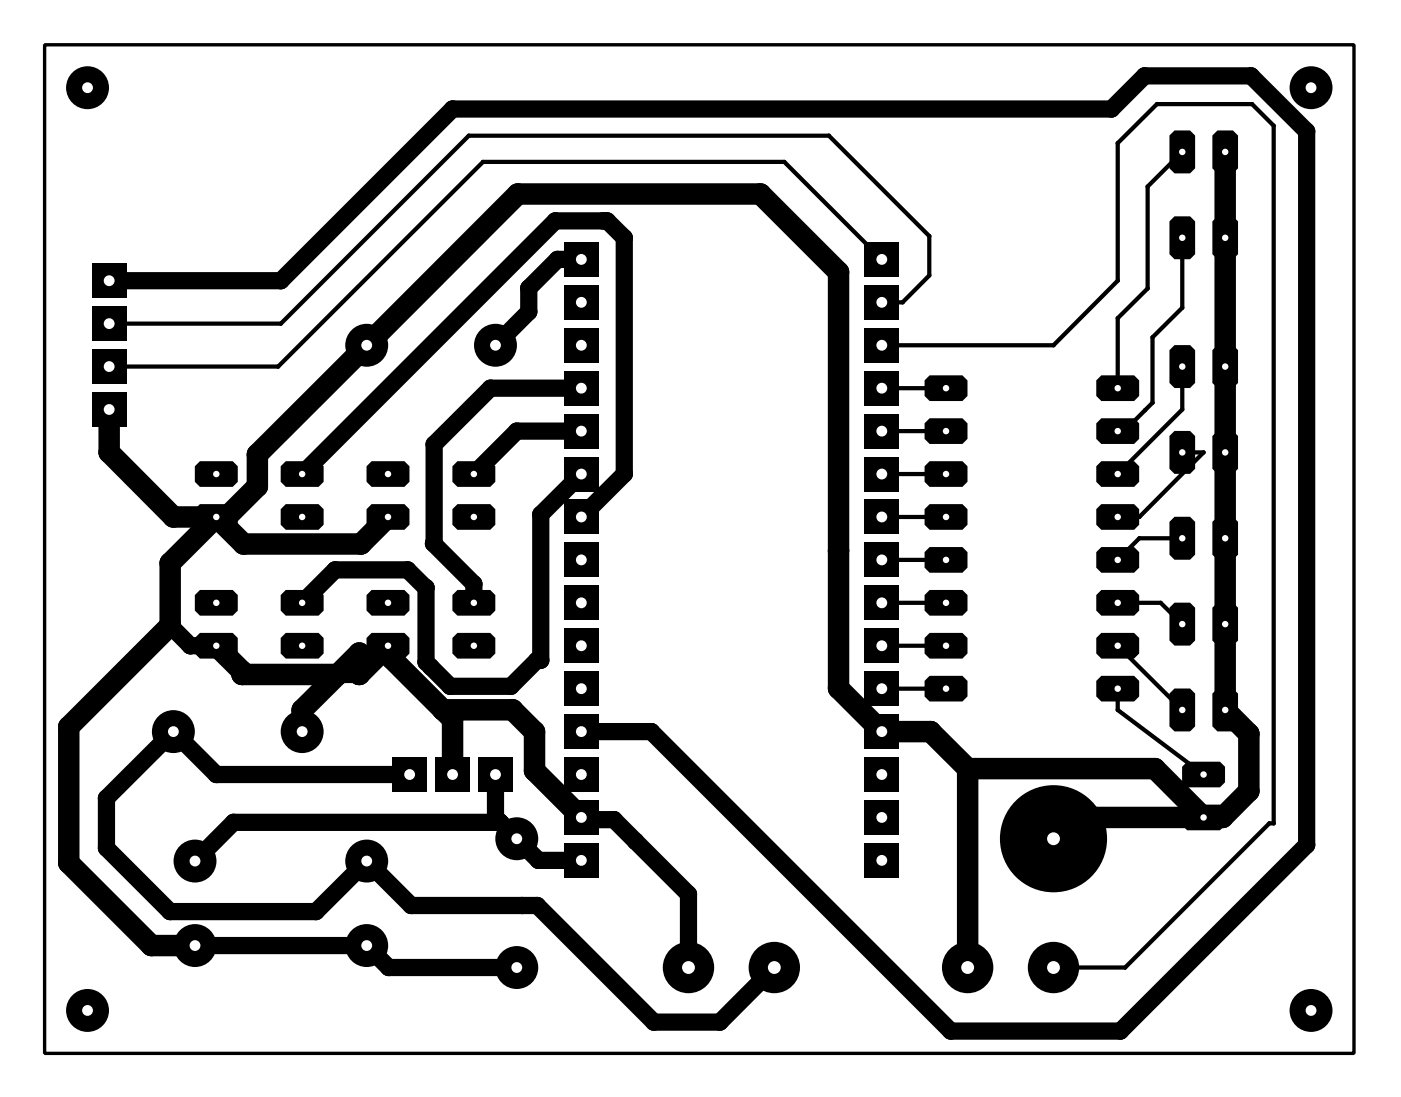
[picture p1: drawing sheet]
<svg xmlns="http://www.w3.org/2000/svg" width="83mm" height="65mm" viewBox="0 0 83 65" stroke-linecap="round" stroke-linejoin="round" font-family="sans-serif">
<g fill="none" stroke="#000" stroke-width=".25">
<path d="M52.2 15.3l-5.8-5.7h-17.8l-12.1 12.1h-10M52.2 17.9h1.2l1.6-1.6v-2.3l-6-6h-21.3l-11.1 11.1h-10.1M70 9l-2.1 2v6.1l-1.8 1.7v4.2M70 14.1v4.1l-1.8 1.8v3.8l-1.7 1.7h-.4M52.2 38.2h3.8M52.2 33.1h3.8M52.2 28h3.8M52.2 23h3.8M52.2 20.4h10.1l3.8-3.8v-8.1l2.4-2.3h5.6l1.3 1.2v41.3h-.3l-8.5 8.5h-3.8l-.5 .5M52.2 25.5h3.8M52.2 30.6h3.8M52.2 35.7h3.8"/>
<path d="M66.1 38.2l3.9 3.8M66.1 35.7h2.6l1.3 1.2M70 21.7v2.5l-3.9 3.8M70 31.8h-2.6l-1.3 1.3M70 26.8h1.2l-3.8 3.8h-1.3M52.2 40.7h3.8M62.3 57.2l.2 .3M66.1 40.7v1.3l5.1 3.8"/>
</g>
<path d="M72.5 9v33l1.4 1.4v3.4l-1.6 1.6h-8.7l-1.3 1.2M6.5 24.2v2.6l3.8 3.8h3.1l1.8-1.8v-1.9l15.4-15.4h14.4l4.6 4.6v24.6l2.6 2.6h2.9l2.2 2.2M12.8 38.2l1.5 1.5v.2h5.7M20 39.9l-2.1 2.1v1.3M23 30.6l-1.6 1.6h-7l-1.6-1.6-2.7 2.7v3.7l-6 6v8.1l4.9 4.8h2.5M23 38.2l-1.7 1.7v-1.3l-1.3 1.3M23.2 39l3 3M26.2 42l.6 .6v3.2M26.2 42h4.1l1.3 1.3v2.3l2.8 2.8M57.3 45.5h11l2.9 2.9M57.3 45.5v11.7" fill="none" stroke="#000" stroke-width="1.3"/>
<g fill="#000">
<circle cx="16.6" cy="16.6" r=".51"/>
<circle cx="16.6" cy="19.1" r=".12"/>
<circle cx="26.8" cy="6.4" r=".51"/>
<circle cx="27.7" cy="8" r=".12"/>
<circle cx="28.6" cy="9.6" r=".12"/>
<circle cx="30.6" cy="11.5" r=".63"/>
<circle cx="31.3" cy="17" r=".51"/>
<circle cx="31.3" cy="18.4" r=".51"/>
<circle cx="32.9" cy="13.1" r=".51"/>
<circle cx="33" cy="15.3" r=".51"/>
<circle cx="35.7" cy="13.1" r=".51"/>
<circle cx="35.9" cy="13.1" r=".51"/>
<circle cx="36.9" cy="14.1" r=".51"/>
<circle cx="45" cy="11.5" r=".63"/>
<circle cx="46.4" cy="9.6" r=".12"/>
<circle cx="49" cy="8" r=".12"/>
<circle cx="49.6" cy="16.1" r=".63"/>
<circle cx="53.4" cy="17.9" r=".12"/>
<circle cx="55" cy="14" r=".12"/>
<circle cx="55" cy="16.3" r=".12"/>
<circle cx="65.8" cy="6.4" r=".51"/>
<circle cx="66.1" cy="18.8" r=".12"/>
<circle cx="66.1" cy="16.6" r=".12"/>
<circle cx="66.1" cy="8.5" r=".12"/>
<circle cx="67.7" cy="4.5" r=".51"/>
<circle cx="67.9" cy="11" r=".12"/>
<circle cx="67.9" cy="17.1" r=".12"/>
<circle cx="68.2" cy="20" r=".12"/>
<circle cx="68.5" cy="6.2" r=".12"/>
<circle cx="70" cy="18.2" r=".12"/>
<circle cx="74" cy="4.5" r=".51"/>
<circle cx="74.1" cy="6.2" r=".12"/>
<circle cx="75.4" cy="7.4" r=".12"/>
<circle cx="77.3" cy="7.8" r=".51"/>
<circle cx="6.5" cy="26.8" r=".63"/>
<circle cx="10.1" cy="37" r=".51"/>
<circle cx="10.1" cy="33.3" r=".63"/>
<circle cx="10.1" cy="37" r=".63"/>
<circle cx="10.3" cy="30.6" r=".63"/>
<circle cx="11.3" cy="38.2" r=".51"/>
<circle cx="13.4" cy="30.6" r=".63"/>
<circle cx="14.3" cy="39.7" r=".63"/>
<circle cx="14.3" cy="39.9" r=".63"/>
<circle cx="14.4" cy="32.2" r=".63"/>
<circle cx="15.2" cy="28.8" r=".63"/>
<circle cx="15.2" cy="26.9" r=".63"/>
<circle cx="16.5" cy="21.7" r=".12"/>
<circle cx="19.8" cy="33.7" r=".51"/>
<circle cx="20" cy="39.9" r=".51"/>
<circle cx="20" cy="39.9" r=".63"/>
<circle cx="21.3" cy="39.9" r=".51"/>
<circle cx="21.3" cy="39.9" r=".63"/>
<circle cx="21.3" cy="38.6" r=".63"/>
<circle cx="21.4" cy="32.2" r=".63"/>
<circle cx="23" cy="38.7" r=".51"/>
<circle cx="23.2" cy="39" r=".51"/>
<circle cx="23.2" cy="39" r=".63"/>
<circle cx="24.1" cy="33.7" r=".51"/>
<circle cx="25.2" cy="34.8" r=".51"/>
<circle cx="25.2" cy="39.2" r=".51"/>
<circle cx="25.5" cy="39.5" r=".51"/>
<circle cx="25.6" cy="32.2" r=".51"/>
<circle cx="25.7" cy="26.3" r=".51"/>
<circle cx="25.7" cy="32.1" r=".51"/>
<circle cx="28" cy="34.5" r=".51"/>
<circle cx="29" cy="23" r=".51"/>
<circle cx="30.6" cy="25.5" r=".51"/>
<circle cx="31.8" cy="39.1" r=".51"/>
<circle cx="32" cy="30.4" r=".51"/>
<circle cx="32" cy="39.1" r=".51"/>
<circle cx="36.9" cy="28" r=".51"/>
<circle cx="49.6" cy="32.6" r=".63"/>
<circle cx="62.3" cy="20.4" r=".12"/>
<circle cx="66.5" cy="25.5" r=".12"/>
<circle cx="67.4" cy="31.8" r=".12"/>
<circle cx="67.4" cy="30.6" r=".12"/>
<circle cx="67.8" cy="24.3" r=".12"/>
<circle cx="68.2" cy="23.8" r=".12"/>
<circle cx="68.7" cy="35.7" r=".12"/>
<circle cx="70" cy="24.2" r=".12"/>
<circle cx="71.2" cy="26.8" r=".12"/>
<circle cx="4.1" cy="43" r=".63"/>
<circle cx="4.1" cy="51.1" r=".63"/>
<circle cx="6.3" cy="47.2" r=".51"/>
<circle cx="6.3" cy="50.2" r=".51"/>
<circle cx="9" cy="56" r=".63"/>
<circle cx="10.1" cy="53.9" r=".51"/>
<circle cx="10.2" cy="43.3" r=".51"/>
<circle cx="12.8" cy="45.8" r=".51"/>
<circle cx="13.8" cy="48.7" r=".51"/>
<circle cx="17.9" cy="42" r=".63"/>
<circle cx="18.7" cy="53.9" r=".51"/>
<circle cx="23" cy="57.2" r=".51"/>
<circle cx="24.3" cy="53.6" r=".51"/>
<circle cx="26.2" cy="42" r=".63"/>
<circle cx="26.6" cy="40.6" r=".51"/>
<circle cx="26.8" cy="42.6" r=".63"/>
<circle cx="29.3" cy="48.4" r=".51"/>
<circle cx="29.6" cy="48.7" r=".51"/>
<circle cx="30.2" cy="40.6" r=".51"/>
<circle cx="30.3" cy="42" r=".63"/>
<circle cx="30.9" cy="53.6" r=".51"/>
<circle cx="31.6" cy="43.3" r=".63"/>
<circle cx="31.6" cy="45.6" r=".63"/>
<circle cx="31.8" cy="53.6" r=".51"/>
<circle cx="31.9" cy="50.9" r=".51"/>
<circle cx="34.5" cy="48.5" r=".51"/>
<circle cx="36.3" cy="48.5" r=".51"/>
<circle cx="37.6" cy="49.8" r=".51"/>
<circle cx="38.5" cy="43.3" r=".51"/>
<circle cx="40.7" cy="52.9" r=".51"/>
<circle cx="49.6" cy="40.7" r=".63"/>
<circle cx="55.1" cy="43.3" r=".63"/>
<circle cx="57.3" cy="45.5" r=".63"/>
<circle cx="62.3" cy="57.7" r=".12"/>
<circle cx="62.5" cy="57.5" r=".12"/>
<circle cx="62.5" cy="57.4" r=".12"/>
<circle cx="62.8" cy="57.2" r=".12"/>
<circle cx="63.6" cy="48.4" r=".63"/>
<circle cx="66.1" cy="42" r=".12"/>
<circle cx="66.6" cy="57.2" r=".12"/>
<circle cx="68.3" cy="45.5" r=".63"/>
<circle cx="72.3" cy="48.4" r=".63"/>
<circle cx="73.9" cy="46.8" r=".63"/>
<circle cx="73.9" cy="43.4" r=".63"/>
<circle cx="75.1" cy="48.7" r=".12"/>
<circle cx="75.4" cy="48.7" r=".12"/>
<circle cx="77.3" cy="50" r=".51"/>
<circle cx="38.7" cy="60.5" r=".51"/>
<circle cx="42.6" cy="60.5" r=".51"/>
<circle cx="56.3" cy="61" r=".51"/>
<circle cx="66.3" cy="61" r=".51"/>
</g>
<g fill="none" stroke="#000" stroke-width="1">
<path d="M6.5 16.6h10.1l10.2-10.2h39l1.9-1.9h6.3l3.3 3.3v42.2l-11 11h-10l-17.8-17.7h-4.1M34.4 15.3h-1.4l-1.7 1.7v1.4l-2 2M10.1 37l1.2 1.2h1.5M17.9 28l15-14.9h3l1 1v13.9l-2.5 2.6M20 39.9h1.3M23 38.2l.2 .8-.2-.3zM34.4 25.5h-3.8l-2.6 2.5M34.4 28l-2.4 2.4v8.7h-.2l-1.6 1.5h-3.6l-1.4-1.4v-4.4l-1.1-1.1h-4.3l-1.9 2M34.4 23h-5.4l-3.3 3.3-.1 5.9 2.4 2.3v1.2M10.2 43.3l-3.9 3.9v3l3.8 3.7h8.6l3-3 2.6 2.7h7.5l6.9 6.9h3.9l3.2-3.3M10.2 43.3h.1M10.3 43.3l2.5 2.5h11.4"/>
<path d="M11.5 55.9h10.2l1.3 1.3h7.6M29.3 45.8v2.6l2.6 2.5h2.5M29.6 48.7h-15.8l-2.3 2.2M34.4 48.4l.1 .1h1.8l4.4 4.4v4.3"/>
</g>
<path d="M33.4 14.3h2v2.1h-2z" fill="#000"/>
<circle cx="34.4" cy="15.3" r=".32" fill="#fff"/>
<path d="M33.4 16.9h2v2h-2z" fill="#000"/>
<circle cx="34.4" cy="17.9" r=".32" fill="#fff"/>
<path d="M33.4 19.4h2v2h-2z" fill="#000"/>
<circle cx="34.4" cy="20.4" r=".32" fill="#fff"/>
<path d="M51.2 14.3h2v2.1h-2z" fill="#000"/>
<circle cx="52.2" cy="15.3" r=".32" fill="#fff"/>
<path d="M51.2 16.9h2v2h-2z" fill="#000"/>
<circle cx="52.2" cy="17.9" r=".32" fill="#fff"/>
<path d="M51.2 19.4h2v2h-2z" fill="#000"/>
<circle cx="52.2" cy="20.4" r=".32" fill="#fff"/>
<path d="M51.2 22h2v2h-2z" fill="#000"/>
<circle cx="52.2" cy="23" r=".32" fill="#fff"/>
<path d="M51.2 24.5h2v2h-2z" fill="#000"/>
<circle cx="52.2" cy="25.5" r=".32" fill="#fff"/>
<path d="M51.2 27h2v2.1h-2z" fill="#000"/>
<circle cx="52.2" cy="28" r=".32" fill="#fff"/>
<path d="M51.2 29.6h2v2h-2z" fill="#000"/>
<circle cx="52.2" cy="30.6" r=".32" fill="#fff"/>
<path d="M51.2 32.1h2v2h-2z" fill="#000"/>
<circle cx="52.2" cy="33.1" r=".32" fill="#fff"/>
<path d="M51.2 34.7h2v2h-2z" fill="#000"/>
<circle cx="52.2" cy="35.7" r=".32" fill="#fff"/>
<path d="M51.2 37.2h2v2h-2z" fill="#000"/>
<circle cx="52.2" cy="38.2" r=".32" fill="#fff"/>
<path d="M51.2 39.7h2v2.1h-2z" fill="#000"/>
<circle cx="52.2" cy="40.7" r=".32" fill="#fff"/>
<path d="M51.2 42.3h2v2h-2z" fill="#000"/>
<circle cx="52.2" cy="43.3" r=".32" fill="#fff"/>
<path d="M51.2 44.8h2v2h-2z" fill="#000"/>
<circle cx="52.2" cy="45.8" r=".32" fill="#fff"/>
<path d="M51.2 47.4h2v2h-2z" fill="#000"/>
<circle cx="52.2" cy="48.4" r=".32" fill="#fff"/>
<path d="M51.2 49.9h2v2h-2z" fill="#000"/>
<circle cx="52.2" cy="50.9" r=".32" fill="#fff"/>
<path d="M33.4 22h2v2h-2z" fill="#000"/>
<circle cx="34.4" cy="23" r=".32" fill="#fff"/>
<path d="M33.4 24.5h2v2h-2z" fill="#000"/>
<circle cx="34.4" cy="25.5" r=".32" fill="#fff"/>
<path d="M33.4 27h2v2.1h-2z" fill="#000"/>
<circle cx="34.4" cy="28" r=".32" fill="#fff"/>
<path d="M33.4 29.6h2v2h-2z" fill="#000"/>
<circle cx="34.4" cy="30.6" r=".32" fill="#fff"/>
<path d="M33.4 32.1h2v2h-2z" fill="#000"/>
<circle cx="34.4" cy="33.1" r=".32" fill="#fff"/>
<path d="M33.4 34.7h2v2h-2z" fill="#000"/>
<circle cx="34.4" cy="35.7" r=".32" fill="#fff"/>
<path d="M33.4 37.2h2v2h-2z" fill="#000"/>
<circle cx="34.4" cy="38.2" r=".32" fill="#fff"/>
<path d="M33.4 39.7h2v2.1h-2z" fill="#000"/>
<circle cx="34.4" cy="40.7" r=".32" fill="#fff"/>
<path d="M33.4 42.3h2v2h-2z" fill="#000"/>
<circle cx="34.4" cy="43.3" r=".32" fill="#fff"/>
<path d="M33.4 44.8h2v2h-2z" fill="#000"/>
<circle cx="34.4" cy="45.8" r=".32" fill="#fff"/>
<path d="M33.4 47.4h2v2h-2z" fill="#000"/>
<circle cx="34.4" cy="48.4" r=".32" fill="#fff"/>
<path d="M33.4 49.9h2v2h-2z" fill="#000"/>
<circle cx="34.4" cy="50.9" r=".32" fill="#fff"/>
<path d="M55 40h1.9l.3 .3v.9l-.3 .3h-1.9l-.3-.3v-.9z" fill-rule="evenodd" fill="#000"/>
<circle cx="56" cy="40.7" r=".19" fill="#fff"/>
<path d="M65.2 40h1.9l.3 .3v.9l-.3 .3h-1.9l-.3-.3v-.9z" fill-rule="evenodd" fill="#000"/>
<circle cx="66.1" cy="40.7" r=".19" fill="#fff"/>
<path d="M55 37.4h1.9l.3 .3v1l-.3 .3h-1.9l-.3-.3v-1z" fill-rule="evenodd" fill="#000"/>
<circle cx="56" cy="38.2" r=".19" fill="#fff"/>
<path d="M65.2 37.4h1.9l.3 .3v1l-.3 .3h-1.9l-.3-.3v-1z" fill-rule="evenodd" fill="#000"/>
<circle cx="66.1" cy="38.2" r=".19" fill="#fff"/>
<path d="M55 34.9h1.9l.3 .3v.9l-.3 .3h-1.9l-.3-.3v-.9z" fill-rule="evenodd" fill="#000"/>
<circle cx="56" cy="35.7" r=".19" fill="#fff"/>
<path d="M65.2 34.9h1.9l.3 .3v.9l-.3 .3h-1.9l-.3-.3v-.9z" fill-rule="evenodd" fill="#000"/>
<circle cx="66.1" cy="35.7" r=".19" fill="#fff"/>
<path d="M55 32.4h1.9l.3 .3v.9l-.3 .3h-1.9l-.3-.3v-.9z" fill-rule="evenodd" fill="#000"/>
<circle cx="56" cy="33.1" r=".19" fill="#fff"/>
<path d="M65.2 32.4h1.9l.3 .3v.9l-.3 .3h-1.9l-.3-.3v-.9z" fill-rule="evenodd" fill="#000"/>
<circle cx="66.1" cy="33.1" r=".19" fill="#fff"/>
<path d="M55 29.8h1.9l.3 .3v.9l-.3 .3h-1.9l-.3-.3v-.9z" fill-rule="evenodd" fill="#000"/>
<circle cx="56" cy="30.6" r=".19" fill="#fff"/>
<path d="M65.2 29.8h1.9l.3 .3v.9l-.3 .3h-1.9l-.3-.3v-.9z" fill-rule="evenodd" fill="#000"/>
<circle cx="66.1" cy="30.6" r=".19" fill="#fff"/>
<path d="M55 27.3h1.9l.3 .3v.9l-.3 .3h-1.9l-.3-.3v-.9z" fill-rule="evenodd" fill="#000"/>
<circle cx="56" cy="28" r=".19" fill="#fff"/>
<path d="M65.2 27.3h1.9l.3 .3v.9l-.3 .3h-1.9l-.3-.3v-.9z" fill-rule="evenodd" fill="#000"/>
<circle cx="66.1" cy="28" r=".19" fill="#fff"/>
<path d="M55 22.2h1.9l.3 .3v.9l-.3 .3h-1.9l-.3-.3v-.9z" fill-rule="evenodd" fill="#000"/>
<circle cx="56" cy="23" r=".19" fill="#fff"/>
<path d="M65.2 22.2h1.9l.3 .3v.9l-.3 .3h-1.9l-.3-.3v-.9z" fill-rule="evenodd" fill="#000"/>
<circle cx="66.1" cy="23" r=".19" fill="#fff"/>
<path d="M55 24.7h1.9l.3 .3v1l-.3 .3h-1.9l-.3-.3v-1z" fill-rule="evenodd" fill="#000"/>
<circle cx="56" cy="25.5" r=".19" fill="#fff"/>
<path d="M65.2 24.7h1.9l.3 .3v1l-.3 .3h-1.9l-.3-.3v-1z" fill-rule="evenodd" fill="#000"/>
<circle cx="66.1" cy="25.5" r=".19" fill="#fff"/>
<circle cx="62.3" cy="57.3" r="1.52" fill="#000"/>
<circle cx="62.3" cy="57.2" r=".38" fill="#fff"/>
<circle cx="57.3" cy="57.3" r="1.52" fill="#000"/>
<circle cx="57.3" cy="57.2" r=".38" fill="#fff"/>
<path d="M5.4 15.6h2.1v2h-2.1z" fill="#000"/>
<circle cx="6.5" cy="16.6" r=".32" fill="#fff"/>
<path d="M5.4 18.1h2.1v2.1h-2.1z" fill="#000"/>
<circle cx="6.5" cy="19.1" r=".32" fill="#fff"/>
<path d="M5.4 20.7h2.1v2h-2.1z" fill="#000"/>
<circle cx="6.5" cy="21.7" r=".32" fill="#fff"/>
<path d="M5.4 23.2h2.1v2h-2.1z" fill="#000"/>
<circle cx="6.5" cy="24.2" r=".32" fill="#fff"/>
<circle cx="29.3" cy="20.4" r="1.27" fill="#000"/>
<circle cx="29.3" cy="20.4" r=".32" fill="#fff"/>
<circle cx="21.7" cy="20.4" r="1.27" fill="#000"/>
<circle cx="21.7" cy="20.4" r=".32" fill="#fff"/>
<path d="M22 27.3h1.9l.3 .3v.9l-.3 .3h-1.9l-.3-.3v-.9z" fill-rule="evenodd" fill="#000"/>
<circle cx="23" cy="28" r=".19" fill="#fff"/>
<path d="M22 29.8h1.9l.3 .3v.9l-.3 .3h-1.9l-.3-.3v-.9z" fill-rule="evenodd" fill="#000"/>
<circle cx="23" cy="30.6" r=".19" fill="#fff"/>
<path d="M27.1 27.3h1.9l.3 .3v.9l-.3 .3h-1.9l-.3-.3v-.9z" fill-rule="evenodd" fill="#000"/>
<circle cx="28" cy="28" r=".19" fill="#fff"/>
<path d="M27.1 29.8h1.9l.3 .3v.9l-.3 .3h-1.9l-.3-.3v-.9z" fill-rule="evenodd" fill="#000"/>
<circle cx="28" cy="30.6" r=".19" fill="#fff"/>
<path d="M22 34.9h1.9l.3 .3v.9l-.3 .3h-1.9l-.3-.3v-.9z" fill-rule="evenodd" fill="#000"/>
<circle cx="23" cy="35.7" r=".19" fill="#fff"/>
<path d="M22 37.4h1.9l.3 .3v1l-.3 .3h-1.9l-.3-.3v-1z" fill-rule="evenodd" fill="#000"/>
<circle cx="23" cy="38.2" r=".19" fill="#fff"/>
<path d="M27.1 34.9h1.9l.3 .3v.9l-.3 .3h-1.9l-.3-.3v-.9z" fill-rule="evenodd" fill="#000"/>
<circle cx="28" cy="35.7" r=".19" fill="#fff"/>
<path d="M27.1 37.4h1.9l.3 .3v1l-.3 .3h-1.9l-.3-.3v-1z" fill-rule="evenodd" fill="#000"/>
<circle cx="28" cy="38.2" r=".19" fill="#fff"/>
<path d="M11.8 27.3h2l.3 .3v.9l-.3 .3h-2l-.3-.3v-.9z" fill-rule="evenodd" fill="#000"/>
<circle cx="12.8" cy="28" r=".19" fill="#fff"/>
<path d="M11.8 29.8h2l.3 .3v.9l-.3 .3h-2l-.3-.3v-.9z" fill-rule="evenodd" fill="#000"/>
<circle cx="12.8" cy="30.6" r=".19" fill="#fff"/>
<path d="M16.9 27.3h1.9l.3 .3v.9l-.3 .3h-1.9l-.3-.3v-.9z" fill-rule="evenodd" fill="#000"/>
<circle cx="17.9" cy="28" r=".19" fill="#fff"/>
<path d="M16.9 29.8h1.9l.3 .3v.9l-.3 .3h-1.9l-.3-.3v-.9z" fill-rule="evenodd" fill="#000"/>
<circle cx="17.9" cy="30.6" r=".19" fill="#fff"/>
<path d="M11.8 34.9h2l.3 .3v.9l-.3 .3h-2l-.3-.3v-.9z" fill-rule="evenodd" fill="#000"/>
<circle cx="12.8" cy="35.7" r=".19" fill="#fff"/>
<path d="M11.8 37.4h2l.3 .3v1l-.3 .3h-2l-.3-.3v-1z" fill-rule="evenodd" fill="#000"/>
<circle cx="12.8" cy="38.2" r=".19" fill="#fff"/>
<path d="M16.9 34.9h1.9l.3 .3v.9l-.3 .3h-1.9l-.3-.3v-.9z" fill-rule="evenodd" fill="#000"/>
<circle cx="17.9" cy="35.7" r=".19" fill="#fff"/>
<path d="M16.9 37.4h1.9l.3 .3v1l-.3 .3h-1.9l-.3-.3v-1z" fill-rule="evenodd" fill="#000"/>
<circle cx="17.9" cy="38.2" r=".19" fill="#fff"/>
<path d="M23.2 44.8h2v2h-2z" fill="#000"/>
<circle cx="24.2" cy="45.8" r=".32" fill="#fff"/>
<path d="M25.8 44.8h2v2h-2z" fill="#000"/>
<circle cx="26.8" cy="45.8" r=".32" fill="#fff"/>
<path d="M28.3 44.8h2v2h-2z" fill="#000"/>
<circle cx="29.3" cy="45.8" r=".32" fill="#fff"/>
<circle cx="45.8" cy="57.3" r="1.52" fill="#000"/>
<circle cx="45.8" cy="57.2" r=".38" fill="#fff"/>
<circle cx="40.7" cy="57.3" r="1.52" fill="#000"/>
<circle cx="40.7" cy="57.2" r=".38" fill="#fff"/>
<circle cx="10.3" cy="43.3" r="1.27" fill="#000"/>
<circle cx="10.3" cy="43.3" r=".32" fill="#fff"/>
<circle cx="17.9" cy="43.3" r="1.27" fill="#000"/>
<circle cx="17.9" cy="43.3" r=".32" fill="#fff"/>
<circle cx="30.6" cy="57.3" r="1.27" fill="#000"/>
<circle cx="30.6" cy="57.2" r=".32" fill="#fff"/>
<circle cx="30.6" cy="49.6" r="1.27" fill="#000"/>
<circle cx="30.6" cy="49.6" r=".32" fill="#fff"/>
<circle cx="21.7" cy="51" r="1.27" fill="#000"/>
<circle cx="21.7" cy="50.9" r=".32" fill="#fff"/>
<circle cx="21.7" cy="56" r="1.27" fill="#000"/>
<circle cx="21.7" cy="55.9" r=".32" fill="#fff"/>
<circle cx="11.5" cy="51" r="1.27" fill="#000"/>
<circle cx="11.5" cy="50.9" r=".32" fill="#fff"/>
<circle cx="11.5" cy="56" r="1.27" fill="#000"/>
<circle cx="11.5" cy="55.9" r=".32" fill="#fff"/>
<path d="M70.2 45.1h2l.3 .3v.9l-.3 .3h-2l-.3-.3v-.9z" fill-rule="evenodd" fill="#000"/>
<circle cx="71.2" cy="45.8" r=".19" fill="#fff"/>
<path d="M70.2 47.6h2l.3 .3v.9l-.3 .3h-2l-.3-.3v-.9z" fill-rule="evenodd" fill="#000"/>
<circle cx="71.2" cy="48.4" r=".19" fill="#fff"/>
<path d="M69.5 7.7h.9l.3 .3v2l-.3 .3h-.9l-.3-.3v-2z" fill-rule="evenodd" fill="#000"/>
<circle cx="70" cy="9" r=".19" fill="#fff"/>
<path d="M72 7.7h1l.3 .3v2l-.3 .3h-1l-.3-.3v-2z" fill-rule="evenodd" fill="#000"/>
<circle cx="72.5" cy="9" r=".19" fill="#fff"/>
<path d="M69.5 12.8h.9l.3 .3v1.9l-.3 .3h-.9l-.3-.3v-1.9z" fill-rule="evenodd" fill="#000"/>
<circle cx="70" cy="14.1" r=".19" fill="#fff"/>
<path d="M72 12.8h1l.3 .3v1.9l-.3 .3h-1l-.3-.3v-1.9z" fill-rule="evenodd" fill="#000"/>
<circle cx="72.5" cy="14.1" r=".19" fill="#fff"/>
<path d="M69.5 40.7h.9l.3 .3v2l-.3 .3h-.9l-.3-.3v-2z" fill-rule="evenodd" fill="#000"/>
<circle cx="70" cy="42" r=".19" fill="#fff"/>
<path d="M72 40.7h1l.3 .3v2l-.3 .3h-1l-.3-.3v-2z" fill-rule="evenodd" fill="#000"/>
<circle cx="72.5" cy="42" r=".19" fill="#fff"/>
<path d="M69.5 35.7h.9l.3 .3v1.9l-.3 .3h-.9l-.3-.3v-1.9z" fill-rule="evenodd" fill="#000"/>
<circle cx="70" cy="36.9" r=".19" fill="#fff"/>
<path d="M72 35.7h1l.3 .3v1.9l-.3 .3h-1l-.3-.3v-1.9z" fill-rule="evenodd" fill="#000"/>
<circle cx="72.5" cy="36.9" r=".19" fill="#fff"/>
<path d="M69.5 30.6h.9l.3 .3v1.9l-.3 .3h-.9l-.3-.3v-1.9z" fill-rule="evenodd" fill="#000"/>
<circle cx="70" cy="31.8" r=".19" fill="#fff"/>
<path d="M72 30.6h1l.3 .3v1.9l-.3 .3h-1l-.3-.3v-1.9z" fill-rule="evenodd" fill="#000"/>
<circle cx="72.5" cy="31.8" r=".19" fill="#fff"/>
<path d="M69.5 20.4h.9l.3 .3v2l-.3 .3h-.9l-.3-.3v-2z" fill-rule="evenodd" fill="#000"/>
<circle cx="70" cy="21.7" r=".19" fill="#fff"/>
<path d="M72 20.4h1l.3 .3v2l-.3 .3h-1l-.3-.3v-2z" fill-rule="evenodd" fill="#000"/>
<circle cx="72.5" cy="21.7" r=".19" fill="#fff"/>
<path d="M69.5 25.5h.9l.3 .3v1.9l-.3 .3h-.9l-.3-.3v-1.9z" fill-rule="evenodd" fill="#000"/>
<circle cx="70" cy="26.8" r=".19" fill="#fff"/>
<path d="M72 25.5h1l.3 .3v1.9l-.3 .3h-1l-.3-.3v-1.9z" fill-rule="evenodd" fill="#000"/>
<circle cx="72.5" cy="26.8" r=".19" fill="#fff"/>
<circle cx="5.2" cy="5.2" r="1.27" fill="#000"/>
<circle cx="5.2" cy="5.2" r=".32" fill="#fff"/>
<circle cx="77.6" cy="59.8" r="1.27" fill="#000"/>
<circle cx="77.6" cy="59.8" r=".32" fill="#fff"/>
<circle cx="5.2" cy="59.8" r="1.27" fill="#000"/>
<circle cx="5.2" cy="59.8" r=".32" fill="#fff"/>
<circle cx="77.6" cy="5.2" r="1.27" fill="#000"/>
<circle cx="77.6" cy="5.2" r=".32" fill="#fff"/>
<circle cx="62.3" cy="49.6" r="3.2" fill="#000"/>
<circle cx="62.3" cy="49.6" r=".38" fill="#fff"/>
<path d="M2.6 2.6h77.5v59.7h-77.5z" fill="none" stroke="#000" stroke-width=".2"/>
</svg>
